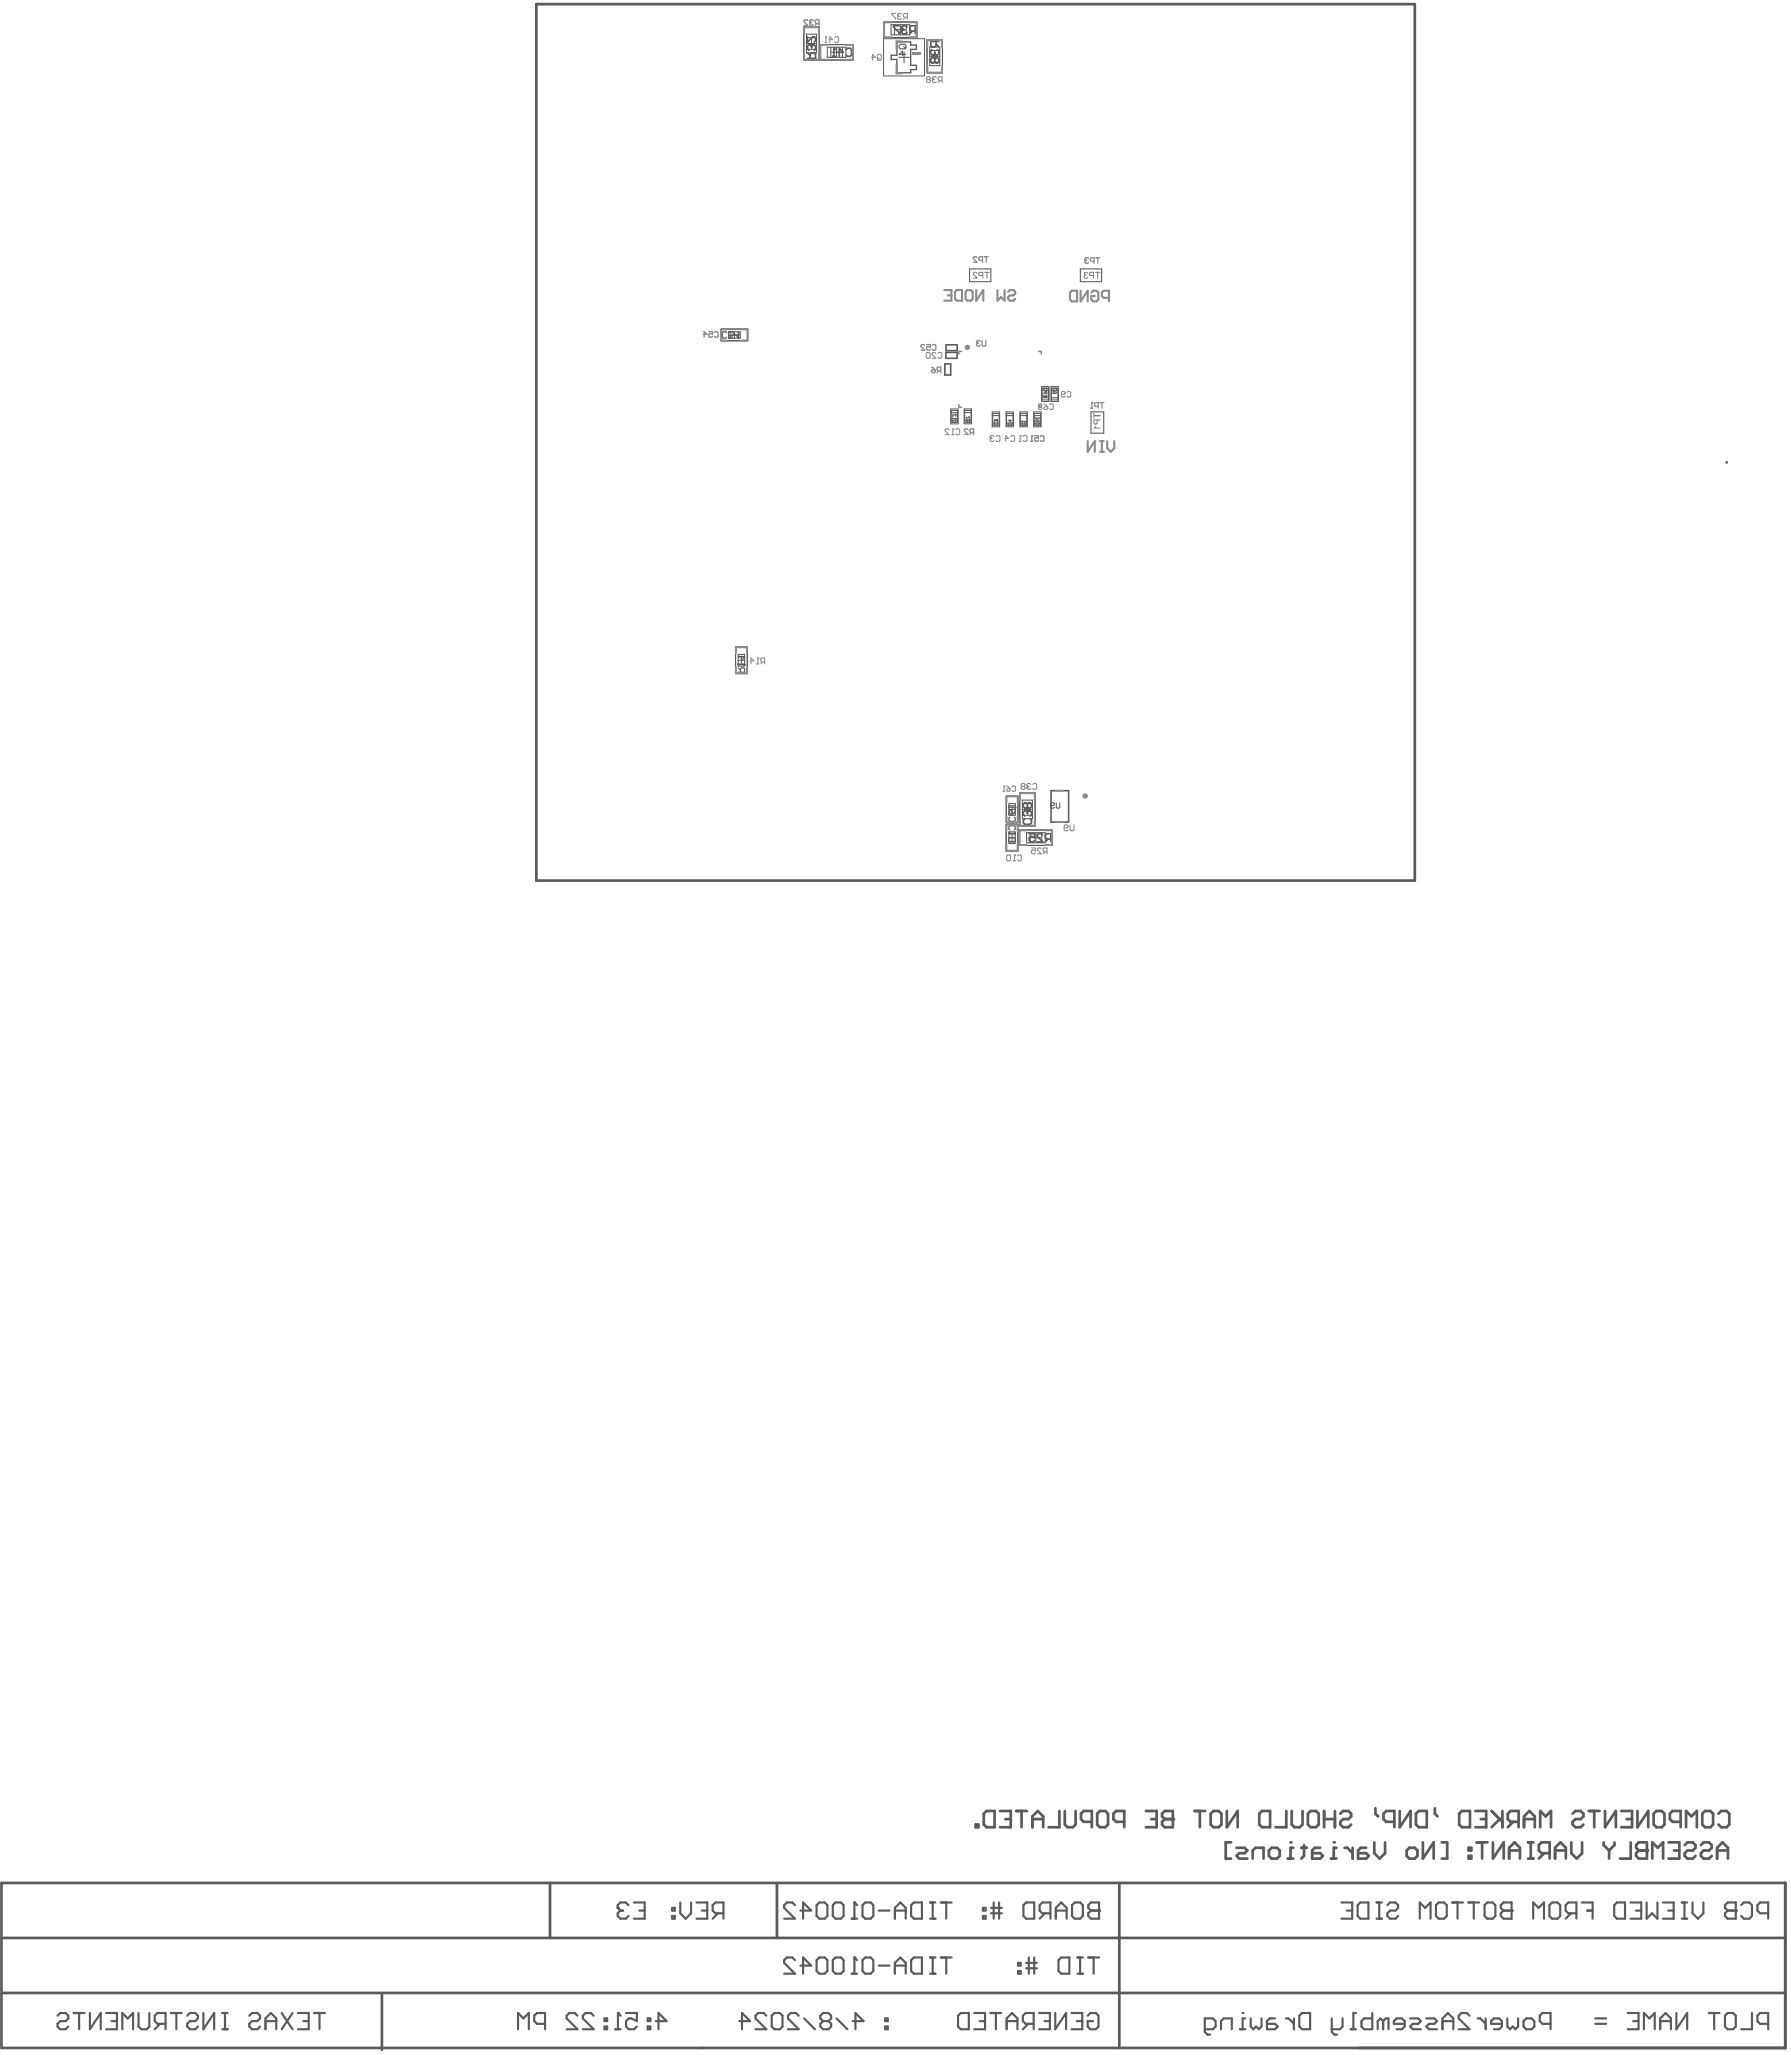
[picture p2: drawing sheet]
<svg xmlns="http://www.w3.org/2000/svg" width="560mm" height="642mm" viewBox="0 0 560 642" stroke-linecap="round" stroke-linejoin="round" font-family="sans-serif">
<g fill="none" stroke="#5a5a5a" stroke-width=".33">
<path d="M251.1 8.4h4.8v10.3h-4.8zM251.9 13.6h3.2M251.9 15.4h3.2M251.9 10.7h3.2v5.8h-3.2zM251.9 11.8h3.2M253.5 12v3.2M256.2 13.9h10.3v4.8h-10.3zM258.5 14.8h5.8v3.1h-5.8zM259.5 14.8v3.1M259.8 16.3h3.1M261.4 14.8v3.1M263.2 14.8v3.1"/>
<path d="M276.1 6.9h10.3v4.8h-10.3zM278.4 7.7h5.8v3.2h-5.8zM279.4 7.7v3.2M279.7 9.3h3.2M280.8 17.9h3.3M281.3 7.7v3.2M282.4 16.3v3.3M283.1 7.7v3.2M289.6 12.4h4.8v10.4h-4.8zM290.4 17.6h3.2M290.4 15.8h3.2M290.4 14.7h3.2v5.8h-3.2z"/>
<path d="M290.4 19.4h3.2M292 16v3.2M302.9 84h6.6v4h-6.6zM337.5 84h6.6v4h-6.6zM225.3 102.8h8.3v3.7h-8.3zM227.6 103.6h3.7v2h-3.7zM228.3 103.6v2M228.4 104.6h2M229.4 103.6v2M230.6 103.6v2M297.2 128.3h1.9v3.6h-1.9zM297.2 128.9h1.9"/>
<path d="M297.2 131.3h1.9M301.4 128.3h2v3.6h-2zM301.4 128.9h2M301.4 131.3h2M310.1 132.2h2M310.1 129.2h2v3.6h-2zM310.1 129.9h2M314.4 132.2h2M314.4 129.2h2v3.6h-2zM314.4 129.9h2M318.8 132.2h2M318.8 129.2h2v3.6h-2z"/>
<path d="M318.8 129.9h2M323.1 132.2h2M323.1 129.2h2v3.6h-2zM323.1 129.9h2M325.6 121.3h2v3.6h-2zM325.6 124.3h2M325.6 122h2M328.5 121.3h2v3.6h-2zM328.5 124.3h2M328.5 122h2M340.8 128.7h4v6.6h-4zM229.8 202.1h3.7v8.4h-3.7z"/>
<path d="M230.6 206.3h2M230.6 204.5h2v3.6h-2zM230.6 207.5h2M230.6 205.1h2M231.6 205.3v2M314.3 257.6h3.7v8.3h-3.7zM314.4 248.7h3.6v8.4h-3.6zM315.2 259.9h2v3.7h-2zM315.2 252.9h2M315.2 251.1h2v3.6h-2zM315.2 254.1h2M315.2 251.7h2"/>
<path d="M316.2 251.9v2M318.5 259.3h10.3v4.8h-10.3zM318.6 247.7h4.8v10.4h-4.8zM319.4 252.9h3.1M319.4 254.7h3.1M319.4 250h3.1v5.8h-3.1zM319.4 251.1h3.1M321 251.3v3.2M315.2 261.7h2M315.2 262.9h2M315.2 260.6h2M316.2 260.7v2"/>
<path d="M320.7 260.2h5.8v3.1h-5.8zM321.8 260.2v3.1M322 261.7h3.2M323.6 260.2v3.1M325.5 260.2v3.1"/>
</g>
<path d="M276 12.1h12.8v11.6h-12.8zM297 127.8h2.3v4.6h-2.3zM301.2 127.8h2.3v4.6h-2.3zM310 128.7h2.3v4.6h-2.3zM314.3 128.7h2.3v4.6h-2.3zM318.6 128.7h2.3v4.6h-2.3zM322.9 128.7h2.3v4.6h-2.3zM325.4 120.8h2.3v4.6h-2.3zM328.3 120.8h2.3v4.6h-2.3zM328.3 251.7h.8l.3-.3-.3-.6h-.5l-.3 .3v1.1l.3 .3h.5l.3-.3M330 250.8v1.4l.3 .3h.5l.3-.3v-1.4" fill="none" stroke="#5a5a5a" stroke-width=".31"/>
<path d="M295.2 113.7h1.8v3.5h-1.8zM295.5 110.1h3.5v1.9h-3.5zM295.5 107.7h3.5v1.9h-3.5zM328.3 247h5.5v9.9h-5.5z" fill="none" stroke="#5a5a5a" stroke-width=".5"/>
<path d="M280.2 13.1h4.3v1h1.8v1.3h-1.8v5h1.8v1.3h-1.8v1h-4.3v-4.1h-1.8v-1.4h1.8z" fill="none" stroke="#5a5a5a" stroke-width=".42"/>
<path d="M.5 588.3h557.2v51.6h-557.2zM171.8 588.3v17.2M242.7 588.3v17.2M349.7 588.3v51.6M.5 605.5h557.2M.6 622.7h557.1M119.3 623.3v17.1" fill="none" stroke="#5a5a5a" stroke-width=".84"/>
<path d="M227.1 104l-.4-.4h-.6l-.4 .4v1.3l.4 .4h.6l.4-.4M227.8 104l.3-.4h.7l.3 .4v.6l-.3 .4-1-.4v1.1h1.3M230.8 103.6v2.1l-1-1.1h1.3" fill="none" stroke="#5a5a5a" stroke-width=".34"/>
<path d="M320.1 255.9l-.4 .4v.8l.4 .4h1.7l.4-.4v-.8l-.4-.4M321.4 253.3h.4l.4 .4v.9l-.4 .4" fill="none" stroke="#5a5a5a" stroke-width=".51"/>
<circle cx="321.4" cy="253.3" r=".25" fill="#5a5a5a"/>
<path d="M321 251.2v.9M321 253.7v.5M321 253.7l-.5-.4h-.4l-.4 .4v.9l.4 .4M321 251.2l-.5-.4h-.4l-.4 .4v.9l.4 .4h.4l.5-.4M321 251.2l.4-.4h.4l.4 .4v.9l-.4 .4h-.4l-.4-.4M321.4 253.3l-.4 .4M321.5 260.5h1.7v1.2l-1.3-.4-.4 .4v.9l.4 .4h.9l.4-.4M325.7 260.9l-.4-.4h-.8l-.5 .4v.4l1.7 1.7h-1.7M327.4 262.2l-.8 .8M328.3 262.2h-1.3l-.4-.5v-.8l.4-.4h1.3v2.5" fill="none" stroke="#5a5a5a" stroke-width=".51"/>
<path d="M315.5 259.4l-.4-.4v-.6l.4-.4h1.3l.4 .4v.6l-.4 .4M315.1 260.4h2.1M317.2 260v.7" fill="none" stroke="#5a5a5a" stroke-width=".34"/>
<circle cx="315.1" cy="260.4" r=".17" fill="#5a5a5a"/>
<path d="M315.2 251.9v.7M315.2 253.6l.3-.4 .7 .4v1h-.7l-.3-.4zM315.2 252.2h2M315.5 255.3l-.3 .3v.7l.3 .3h1.4l.3-.3v-.7l-.3-.3M317.2 253.2l-1 1.4M315.5 260l-.4 .4M315.5 261.7h1.3l.4 .4v.6l-.4 .4h-1.3l-.4-.4v-.6z" fill="none" stroke="#5a5a5a" stroke-width=".34"/>
<circle cx="317.2" cy="252.2" r=".17" fill="#5a5a5a"/>
<path d="M317.2 252.2l-.3 .4" fill="none" stroke="#5a5a5a" stroke-width=".34"/>
<g fill="#5a5a5a">
<path d="M341.6 129h.3v.7h1.9v.4h-1.9v.6h-.3z"/>
<path d="M342.2 133.1h.3l-.4 .5h1.7v.3h-2.2z"/>
<path d="M342.1 84.9h1.7v.3h-.8v1.8h-.2v-1.8h-.7z"/>
<path d="M338.7 85.1a.72 .72 0 0 1 1.2 .3l-.2 .1a.34 .34 0 0 0-.5-.3 .34 .34 0 0 0 0 .6h.2v.2a.41 .41 0 0 0-.5 .3 .41 .41 0 0 0 .3 .5 .41 .41 0 0 0 .5-.3h.2a.67 .67 0 0 1-1 .5 .67 .67 0 0 1 0-1.1l-.2-.2z"/>
<path d="M341.9 131.3h.7v.6a.38 .38 0 0 1-.4 .4 .38 .38 0 0 1-.3-.4zM341.6 131.1v.8a.65 .65 0 0 0 .7 .8 .65 .65 0 0 0 .6-.9v-.5h.9v-.2z"/>
<path d="M340.5 85.3l1-.1v.7h-.9zM340.3 85.1v.1a.68 .68 0 0 0 0 .7 .68 .68 0 0 0 .6 .3h.6v.8h.3v-2.1z"/>
</g>
<g fill="none" stroke="#5a5a5a" stroke-width=".31">
<path d="M297.7 129.4v.7l.8-.7 .2 .2-.2 .5M297.7 130.6v.3M297.7 130.8h1M297.8 131.3l-.1 .1 .1 .5 .9-.1-.2-.5M298.7 130.8h.1M298.7 130.8l-.2 .1M301.9 131.9h1l-.2-.7-.5 .2v.5M301.9 130.2v.7l.6-.7 .4 .2-.2 .5M301.9 131.2l.3 .4M315.1 132.2l-.2 .1 .2 .5h.7l.2-.1-.2-.5M315.5 131.2v.6l.5-.5h-1.1M319.3 131.5v.3"/>
<path d="M319.3 131.7h1M319.4 132.2l-.1 .1 .1 .5h.7l.2-.1-.2-.5M320.3 131.7h.1M320.3 131.7l-.2 .1M323.6 130.5v.3M323.6 130.6h1M323.8 132.2l-.2 .1 .2 .5h.6l.2-.1-.2-.5M324.6 130.6h.1M324.6 131.2v.6h-.5l.2-.3-.2-.3-.5 .1 .2 .5M324.6 130.6l-.2 .2M329.1 122l-.1-.2 .1-.5 .9 .2-.2 .5M329.8 122.3l.2 .2-.2 .5h-.7l-.1-.5 .1-.2 .4 .2v.5"/>
</g>
<g fill="#5a5a5a">
<path d="M307.5 84.9h1.7v.3h-.8v1.8h-.2v-1.8h-.7z"/>
<path d="M304.1 85.1a.68 .68 0 0 1 .8-.2 .68 .68 0 0 1 .4 .6h-.2a.45 .45 0 0 0-.5-.4 .45 .45 0 0 0-.4 .5 .45 .45 0 0 0 .4 .4l.8 1h-1.4v-.2h1l-.4-.4a.86 .86 0 0 1-.5-1.3z"/>
<path d="M305.9 85.3l1-.1v.7h-.9zM305.7 85.1a.66 .66 0 0 0-.1 .8 .66 .66 0 0 0 .8 .3h.5v.8h.3v-2.1z"/>
</g>
<g fill="none" stroke="#5a5a5a" stroke-width=".31">
<path d="M310.8 132.2l-.2 .1 .2 .5h.7l.1-.1-.1-.5M311.1 131.3l-.1-.1-.4 .1 .2 .5M311.1 131.3v.2M311.3 131.2h.1M311.3 131.2l.3 .1-.1 .5M311.3 131.2l-.2 .1M326.2 122l-.2-.2 .2-.5h.7l.2 .2-.2 .5M326.2 123.3l-.2 .5 .4 .2M326.4 124h.1M326.6 122.3l.5 .2-.2 .5-.3-.2zM326.6 122.3l-.6 .7M326.6 123.7v.1"/>
<path d="M326.6 123.8l-.2 .2M326.9 123.3l.2 .5-.2 .2-.3-.2"/>
</g>
<path d="M252.3 18.2h2.5v-1.2l-.4-.5h-.9l-.4 .5v1.2M252.3 16.5l.8 .9M253.9 14h.5l.4 .4v.9l-.4 .4" fill="none" stroke="#5a5a5a" stroke-width=".51"/>
<circle cx="253.9" cy="14" r=".25" fill="#5a5a5a"/>
<path d="M252.3 11.5v1.7l1.6-1.7h.5l.4 .4v.8l-.4 .5M253.5 14.4v.5M253.5 14.4l-.4-.4h-.4l-.4 .4v.9l.4 .4M253.9 14l-.4 .4M260.1 17.6h.8M260.5 15.1v2.5M261.8 16.3h1.7l-1.3-1.2v2.5M264.3 15.5l.4-.4h.9l.4 .4v1.7l-.4 .4h-.9l-.4-.4" fill="none" stroke="#5a5a5a" stroke-width=".51"/>
<circle cx="260.5" cy="15.1" r=".25" fill="#5a5a5a"/>
<path d="M260.5 15.1l.4 .4M283.4 8.5l-.4-.5h-.9l-.4 .5v.4M285.1 9.7l-.9 .9M285.9 9.7h-1.2l-.5-.4v-.8l.5-.5h1.2v2.6" fill="none" stroke="#5a5a5a" stroke-width=".51"/>
<circle cx="281.7" cy="8.9" r=".25" fill="#5a5a5a"/>
<path d="M280.9 8h-1.7v.5l1.7 1.6v.5M281.7 8.9l.4 .4M282.1 9.3h.4M282.1 9.3l-.4 .4v.4l.4 .5h.9l.4-.5M291.2 15.5l-.5 .4v.9l.5 .4h.4M292.4 13v1.2l-.4 .4h-.8l-.5-.4v-1.2h2.6M292.4 13.8l.9 .8" fill="none" stroke="#5a5a5a" stroke-width=".51"/>
<path d="M280.9 14.2l.3-.4h1.5l.3 .4v.7l-.3 .3h-1.5l-.3-.3zM282.3 14.5l.7 .7M283 17h-2.1l1.1-1v1.4" fill="none" stroke="#5a5a5a" stroke-width=".34"/>
<circle cx="291.6" cy="17.2" r=".25" fill="#5a5a5a"/>
<path d="M292 16.8l-.4 .4M292 16.3v.5M292 18.4v.9M292 18.4l.4-.4h.5l.4 .4v.9l-.4 .4h-.5l-.4-.4M292 18.4l-.4-.4h-.4l-.5 .4v.9l.5 .4h.4l.4-.4M292.9 15.5l.4 .4v.9l-.4 .4h-.5l-.4-.4" fill="none" stroke="#5a5a5a" stroke-width=".51"/>
<path d="M230.6 210h2v-1l-.3-.3h-.7l-.3 .3v1M230.6 208.7l.7 .6M230.6 207.3v.7M230.6 207.6h2" fill="none" stroke="#5a5a5a" stroke-width=".34"/>
<circle cx="232.6" cy="207.6" r=".17" fill="#5a5a5a"/>
<path d="M231.6 204.9v1.4l1-1h-2M232.6 207.6l-.3 .4" fill="none" stroke="#5a5a5a" stroke-width=".34"/>
<path d="M266.1 616.7h1.7M266.9 611.6v5.1M270.3 611.6h1.7l.8 .8v3.4l-.8 .9h-1.7l-.9-.9v-3.4zM274.5 614.1h3.4M279.6 616.7v-3.4l1.7-1.7 1.6 1.7v3.4M279.6 614.1h3.3M285.5 611.6h2.5v5.1h-2.5l-.9-.9v-3.4zM290.5 611.6h1.7M290.5 616.7h1.7M291.4 611.6v5.1M293.9 611.6h3.4M295.6 611.6v5.1" fill="none" stroke="#5a5a5a" stroke-width=".68"/>
<circle cx="266.9" cy="611.6" r=".34" fill="#5a5a5a"/>
<g fill="none" stroke="#5a5a5a" stroke-width=".68">
<path d="M196.3 595.2l-.8-.8h-1.7l-.8 .8v.9M198 594.4h3.4v5.1h-3.4M199.7 596.9h1.7M248.4 612.4l-.9-.8h-1.7l-.8 .8v.9l3.4 3.4h-3.4M250 614.1h3.4l-2.5-2.5v5.1M255.9 611.6h1.7l.9 .8v3.4l-.9 .9h-1.7l-.8-.9v-3.4zM261 611.6h1.7l.8 .8v3.4l-.8 .9h-1.7l-.8-.9v-3.4zM266.9 611.6l.9 .8M318 615.8h.9v.9h-.9zM318 613.3h.9v.8h-.9zM320.6 613.3h3.3M320.6 615h3.3"/>
<path d="M321.4 611.6v5.1M323.1 611.6v5.1M331.5 611.6h2.6v5.1h-2.6l-.8-.9v-3.4zM336.6 611.6h1.7M336.6 616.7h1.7M337.4 611.6v5.1M340 611.6h3.3M341.7 611.6v5.1"/>
</g>
<circle cx="193" cy="596.1" r=".34" fill="#5a5a5a"/>
<g fill="none" stroke="#5a5a5a" stroke-width=".68">
<path d="M193 596.1l.8 .8M193.8 596.9h.9M193.8 596.9l-.8 .9v.8l.8 .9h1.7l.8-.9M266.1 599.5h1.7M266.9 594.4v5.1M270.3 594.4h1.7l.8 .8v3.4l-.8 .9h-1.7l-.9-.9v-3.4zM274.5 596.9h3.4M279.6 596.9h3.3M279.6 599.5v-3.4l1.7-1.7 1.6 1.7v3.4M285.5 594.4h2.5v5.1h-2.5l-.9-.9v-3.4zM290.5 599.5h1.7M290.5 594.4h1.7"/>
<path d="M291.4 594.4v5.1M293.9 594.4h3.4M295.6 594.4v5.1M276.5 633.2h.9v.8h-.9zM276.5 630.6h.9v.9h-.9zM300.1 628.9h2.6v5.1h-2.6l-.8-.8v-3.4zM304.4 628.9h3.3v5.1h-3.3M306 631.5h1.7M309.4 628.9h3.4M311.1 628.9v5.1M314.5 631.5h3.4M314.5 634v-3.4l1.7-1.7 1.7 1.7v3.4"/>
<path d="M321.2 632.3l-1.7 1.7M322.9 632.3h-2.5l-.9-.8v-1.7l.9-.9h2.5v5.1M324.6 628.9h3.4v5.1h-3.4M326.3 631.5h1.7M329.7 628.9v5.1l3.3-5.1v5.1M334.7 628.9h3.4v5.1h-3.4M336.4 631.5h1.7M339.8 629.8l.8-.9h1.7l.9 .9v3.4l-.9 .8h-1.7l-.8-.8v-1.7h1.7M498.4 632.3h3.4M498.4 630.6h3.4M508.5 628.9h3.4v5.1h-3.4M510.2 631.5h1.7"/>
<path d="M513.6 634v-5.1l1.7 1.7 1.6-1.7v5.1M518.6 634v-3.4l1.7-1.7 1.7 1.7v3.4M518.6 631.5h3.4M523.7 628.9v5.1l3.4-5.1v5.1M533.8 628.9h3.4M535.5 628.9v5.1M539.7 628.9h1.7l.9 .9v3.4l-.9 .8h-1.7l-.8-.8v-3.4zM547.3 628.9v5.1h-3.4M552.4 632.3h-2.6l-.8-.8v-1.7l.8-.9h2.6v5.1"/>
</g>
<circle cx="266.9" cy="594.4" r=".34" fill="#5a5a5a"/>
<path d="M248.4 595.2l-.9-.8h-1.7l-.8 .8v.9l3.4 3.4h-3.4M250 596.9h3.4l-2.5-2.5v5.1M255.9 594.4h1.7l.9 .8v3.4l-.9 .9h-1.7l-.8-.9v-3.4zM261 594.4h1.7l.8 .8v3.4l-.8 .9h-1.7l-.8-.9v-3.4zM266.9 594.4l.9 .8M343.3 594.4v5.1h-2.5l-.8-.9v-.8l.8-.9h2.5" fill="none" stroke="#5a5a5a" stroke-width=".68"/>
<circle cx="343.3" cy="596.9" r=".34" fill="#5a5a5a"/>
<g fill="none" stroke="#5a5a5a" stroke-width=".68">
<path d="M307.1 596.1h.8v.8h-.8zM307.1 598.6h.8v.9h-.8zM309.6 597.8h3.4M309.6 596.1h3.4M310.4 594.4v5.1M312.1 594.4v5.1M320.6 594.4h2.5v5.1h-2.5l-.9-.9v-3.4zM326.5 597.8l-1.7 1.7M328.1 597.8h-2.5l-.8-.9v-1.7l.8-.8h2.5v5.1M329.8 596.9h3.4M329.8 599.5v-3.4l1.7-1.7 1.7 1.7v3.4M335.7 594.4h1.7l.9 .8v3.4l-.9 .9h-1.7l-.8-.9v-3.4z"/>
<path d="M343.3 594.4h-2.5l-.8 .8v.9l.8 .8h2.5M192.2 634h1.7M193.1 628.9v5.1M195.6 628.9h3.4v2.6l-1.7-.9h-.9l-.8 .9v1.7l.8 .8h1.7l.9-.8M202.3 630.6h.9v.9h-.9zM202.3 633.2h.9v.8h-.9zM204.9 631.5h3.3l-2.5-2.6v5.1"/>
</g>
<circle cx="193.1" cy="628.9" r=".34" fill="#5a5a5a"/>
<g fill="none" stroke="#5a5a5a" stroke-width=".68">
<path d="M210 598.6h.8v.9h-.8zM210 596.1h.8v.8h-.8zM212.5 594.4v3.4l1.7 1.7 1.7-1.7v-3.4M217.6 594.4h3.3v5.1h-3.3M219.3 596.9h1.6M224.3 597.8l-1.7 1.7M226 597.8h-2.5l-.9-.9v-1.7l.9-.8h2.5v5.1M161.8 634v-5.1l1.7 1.7 1.7-1.7v5.1M170.3 632.3h-2.6l-.8-.8v-1.7l.8-.9h2.6v5.1M180.4 629.8l-.9-.9h-1.6l-.9 .9v.8l3.4 3.4h-3.4M185.5 629.8l-.9-.9h-1.7l-.8 .9v.8l3.4 3.4h-3.4M188.8 630.6h.9v.9h-.9z"/>
<path d="M188.8 633.2h.9v.8h-.9zM193.1 628.9l.8 .9M387.3 634h1.7M389 630.6h-.8v3.4M390.7 630.6v2.6l.9 .8 .8-.8 .9 .8 .8-.8v-2.6M398.3 630.6h-1.7l-.8 .9v2.5h2.5l.9-.8-.9-.9h-2.5M401.7 630.6h.8l1.7 1.7M404.2 630.6v3.4M406.8 628.9h2.5v5.1h-2.5l-.9-.8v-3.4zM416 630.6v4.3l.9 .8h.8M419.4 630.6v2.6l-.8 .8h-2.6M421.9 634h1.7"/>
<path d="M423.6 628.9h-.8v5.1M428.7 628.9v5.1h-2.5l-.9-.8v-1.7l.9-.9h2.5M432.1 631.5l.8-.9h.9v3.4M432.1 631.5v2.5M432.1 631.5l-.9-.9-.8 .9v2.5M438.8 632.3h-3.4v-.8l.9-.9h1.7l.8 .9v1.7l-.8 .8h-1.7M440.5 630.6h2.5l.9 .9-.9 .8h-1.6l-.9 .9 .9 .8h2.5M445.6 630.6h2.5l.8 .9-.8 .8h-1.7l-.8 .9 .8 .8h2.5M450.6 631.5h3.4M450.6 634v-3.4l1.7-1.7 1.7 1.7v3.4M459.1 629.8l-.9-.9h-1.7l-.8 .9v.8l3.4 3.4h-3.4M461.6 630.6h.8l1.7 1.7"/>
<path d="M464.1 630.6v3.4M469.2 632.3h-3.4v-.8l.9-.9h1.7l.8 .9v1.7l-.8 .8h-1.7M470.9 630.6v2.6l.8 .8 .9-.8 .8 .8 .9-.8v-2.6M476.8 630.6h1.7l.8 .9v1.7l-.8 .8h-1.7l-.9-.8v-1.7zM484.4 632.3h-2.5l-.9-.8v-1.7l.9-.9h2.5v5.1"/>
</g>
<circle cx="388.2" cy="628.9" r=".34" fill="#5a5a5a"/>
<g fill="none" stroke="#5a5a5a" stroke-width=".68">
<path d="M542.3 594.4v5.1h-2.6l-.8-.9v-.8l.8-.9h2.6M543.9 595.2l.9-.8h1.7l.8 .8v3.4l-.8 .9h-1.7l-.9-.9M552.4 597.8h-2.6l-.8-.9v-1.7l.8-.8h2.6v5.1M231 631.5h3.3l-2.5-2.6v5.1M239.4 629.8l-.8-.9h-1.7l-.9 .9v.8l3.4 3.4h-3.4M241.9 628.9h1.7l.9 .9v3.4l-.9 .8h-1.7l-.8-.8v-3.4zM249.5 629.8l-.8-.9h-1.7l-.9 .9v.8l3.4 3.4h-3.4M251.2 630.6l3.4 3.4M257.1 631.5l-.8 .8v.9l.8 .8h1.7l.8-.8v-.9l-.8-.8M257.1 631.5h1.7M257.1 631.5l-.8-.9v-.8l.8-.9h1.7l.8 .9v.8l-.8 .9M261.3 630.6l3.4 3.4"/>
<path d="M266.4 631.5h3.4l-2.6-2.6v5.1M376.4 634h2.5l.9-.8v-1.7l-.9-.9h-2.5v4.3l.8 .8h.9M381.4 634v-2.5l.9-.9h2.5v3.4"/>
</g>
<circle cx="542.3" cy="596.9" r=".34" fill="#5a5a5a"/>
<g fill="none" stroke="#5a5a5a" stroke-width=".68">
<path d="M472.2 594.4v5.1h-2.5l-.9-.9v-.8l.9-.9h2.5M479 599.5v-5.1l1.7 1.7 1.6-1.7v5.1M484.9 594.4h1.7l.8 .8v3.4l-.8 .9h-1.7l-.9-.9v-3.4zM490.8 597.8l-1.7 1.7M492.5 597.8h-2.6l-.8-.9v-1.7l.8-.8h2.6v5.1M494.2 594.4h3.3v5.1M495.8 596.9h1.7M505.1 594.4h2.6v5.1h-2.6l-.8-.9v-3.4zM509.3 594.4h3.4v5.1h-3.4M511 596.9h1.7M514.4 594.4v5.1l1.7-1.7 1.7 1.7v-5.1M519.5 594.4h3.3v5.1h-3.3"/>
<path d="M521.2 596.9h1.6M525.4 594.4h1.7M525.4 599.5h1.7M526.2 594.4v5.1M528.8 594.4v3.4l1.6 1.7 1.7-1.7v-3.4M542.3 594.4h-2.6l-.8 .8v.9l.8 .8h2.6"/>
</g>
<circle cx="472.2" cy="596.9" r=".34" fill="#5a5a5a"/>
<g fill="none" stroke="#5a5a5a" stroke-width=".68">
<path d="M419.1 594.4h3.3v5.1h-3.3M420.7 596.9h1.7M425 594.4h2.5v5.1h-2.5l-.9-.9v-3.4zM430 594.4h1.7M430 599.5h1.7M430.9 594.4v5.1M433.4 595.2l.8-.8h1.7l.9 .8v.9l-.9 .8h-1.7l-.8 .9v.8l.8 .9h1.7l.9-.9M443.5 599.5v-5.1l1.7 1.7 1.7-1.7v5.1M449.4 594.4h1.7l.9 .8v3.4l-.9 .9h-1.7l-.8-.9v-3.4zM453.7 594.4h3.3M455.3 594.4v5.1M458.7 594.4h3.4"/>
<path d="M460.4 594.4v5.1M464.6 594.4h1.7l.9 .8v3.4l-.9 .9h-1.7l-.8-.9v-3.4zM472.2 594.4h-2.5l-.9 .8v.9l.9 .8h2.5M18 629.8l.8-.9h1.7l.8 .9v.8l-.8 .9h-1.7l-.8 .8v.9l.8 .8h1.7l.8-.8M23 628.9h3.4M24.7 628.9v5.1M28.1 628.9v5.1l3.4-5.1v5.1M33.2 628.9h3.3v5.1h-3.3M34.8 631.5h1.7M38.2 634v-5.1l1.7 1.7 1.7-1.7v5.1M43.3 628.9v4.3l.8 .8h1.7l.9-.8v-4.3M50 632.3l-1.7 1.7"/>
<path d="M51.7 632.3h-2.5l-.9-.8v-1.7l.9-.9h2.5v5.1M53.4 628.9h3.4M55.1 628.9v5.1M58.5 629.8l.8-.9h1.7l.8 .9v.8l-.8 .9h-1.7l-.8 .8v.9l.8 .8h1.7l.8-.8M63.5 628.9v5.1l3.4-5.1v5.1M69.4 628.9h1.7M69.4 634h1.7M70.3 628.9v5.1M77.9 629.8l.8-.9h1.7l.9 .9v.8l-.9 .9h-1.7l-.8 .8v.9l.8 .8h1.7l.9-.8M82.9 631.5h3.4M82.9 634v-3.4l1.7-1.7 1.7 1.7v3.4M88 628.9l3.4 5.1"/>
<path d="M91.4 628.9l-3.4 5.1M93.1 628.9h3.3v5.1h-3.3M94.8 631.5h1.6M98.1 628.9h3.4M99.8 628.9v5.1"/>
</g>
<path d="M514.5 575.6v5.1h-2.5l-.9-.9v-.8l.9-.8h2.5M521.2 575.6h3.4v5.1h-3.4M522.9 578.2h1.7M526.3 576.5l.8-.9h1.7l.9 .9v.8l-.9 .9h-1.7l-.8 .8v.8l.8 .9h1.7l.9-.9M531.4 576.5l.8-.9h1.7l.8 .9v.8l-.8 .9h-1.7l-.8 .8v.8l.8 .9h1.7l.8-.9M536.4 578.2h3.4M516.2 580.7v-5.1l1.7 1.7 1.7-1.7v5.1M536.4 580.7v-3.4l1.7-1.7 1.7 1.7v3.4" fill="none" stroke="#5a5a5a" stroke-width=".84"/>
<circle cx="514.5" cy="578.2" r=".42" fill="#5a5a5a"/>
<g fill="none" stroke="#5a5a5a" stroke-width=".84">
<path d="M417.5 577.3h-.8v3.4M420 577.3h.9l1.7 1.7M422.6 577.3v3.4M426.8 577.3h-1.7l-.8 .9v2.5h2.5l.8-.9-.8-.8h-2.5M429.3 575.6v3.4l1.7 1.7 1.7-1.7v-3.4M440.3 577.3h1.7l.8 .9v1.6l-.8 .9h-1.7l-.9-.9v-1.6zM444.5 575.6v5.1l3.4-5.1v5.1M450.4 575.6h1.7v5.1h-1.7M458.8 577.3h.8v.9h-.8zM458.8 579.8h.8v.9h-.8zM461.3 575.6h3.4M463 575.6v5.1"/>
<path d="M466.4 575.6v5.1l3.4-5.1v5.1M471.5 578.2h3.3M477.4 575.6h1.6M478.2 575.6v5.1M482.4 579l-1.7 1.7M484.1 579h-2.5l-.9-.8v-1.7l.9-.9h2.5v5.1M485.8 578.2h3.4M490.9 575.6v3.4l1.6 1.7 1.7-1.7v-3.4M501 575.6v.9l1.7 1.7M502.7 578.2v2.5M504.4 575.6v.9l-1.7 1.7M509.4 575.6v5.1h-3.3"/>
<path d="M514.5 575.6h-2.5l-.9 .9v.8l.9 .9h2.5M415.8 580.7h1.7M471.5 580.7v-3.4l1.6-1.7 1.7 1.7v3.4M477.4 580.7h1.6M485.8 580.7v-3.4l1.7-1.7 1.7 1.7v3.4"/>
</g>
<circle cx="416.7" cy="575.6" r=".42" fill="#5a5a5a"/>
<path d="M404 577.3h-.8v3.4M406.5 577.3h1.7M407.4 576.5v3.3l-.9 .9M412.4 577.3h-1.6l-.9 .9v2.5h2.5l.9-.9-.9-.8h-2.5M402.3 580.7h1.7" fill="none" stroke="#5a5a5a" stroke-width=".84"/>
<circle cx="403.2" cy="575.6" r=".42" fill="#5a5a5a"/>
<g fill="none" stroke="#5a5a5a" stroke-width=".84">
<path d="M366.4 565.8v5.1h-2.5l-.9-.9v-.8l.9-.8h2.5M373.1 565.8h3.4M374.8 565.8v5.1M379.1 565.8h1.6l.9 .9v3.3l-.9 .9h-1.6l-.9-.9v-3.3zM383.3 565.8v5.1l3.3-5.1v5.1M384.6 575.6h-1.7v5.1h1.7M386.3 577.3h2.5l.9 .9-.9 .8h-1.7l-.8 .8 .8 .9h2.6M394.2 565.8h2.6v5.1h-2.6l-.8-.9v-3.3zM397.3 577.3h1.6l.9 .9v1.6l-.9 .9h-1.6l-.9-.9v-1.6zM401.8 565.8v5.1h-3.3M403.5 565.8v4.2l.9 .9h1.7l.8-.9v-4.2M409.4 565.8h1.7l.9 .9v3.3l-.9 .9h-1.7l-.8-.9v-3.3z"/>
<path d="M413.7 568.4h3.3M413.7 565.8v5.1M417 565.8v5.1M418.7 566.7l.9-.9h1.6l.9 .9v.8l-.9 .9h-1.6l-.9 .8v.8l.9 .9h1.6l.9-.9M429.7 565v1.7l.8 .8M435.6 569.2h-2.5l-.9-.8v-1.7l.9-.9h2.5v5.1M437.3 565.8v5.1l3.4-5.1v5.1M443.2 565.8h2.5v5.1h-2.5l-.9-.9v-3.3zM448.2 565v1.7l.9 .8M456.7 565.8h2.5v5.1h-2.5l-.9-.9v-3.3zM460.9 565.8h3.4v5.1h-3.4M462.6 568.4h1.7"/>
<path d="M469.3 565.8v5.1M469.3 569.2l-3.3-3.4 2.5 2.6-2.5 2.5M472.7 569.2l-1.7 1.7M474.4 569.2h-2.5l-.9-.8v-1.7l.9-.9h2.5v5.1M476.1 568.4h3.4M476.1 570.9v-3.4l1.7-1.7 1.7 1.7v3.4M481.2 570.9v-5.1l1.6 1.7 1.7-1.7v5.1M491.3 566.7l.8-.9h1.7l.9 .9v.8l-.9 .9h-1.7l-.8 .8v.8l.8 .9h1.7l.9-.9M496.3 565.8h3.4M498 565.8v5.1M501.4 565.8v5.1l3.4-5.1v5.1M506.5 565.8h3.3v5.1h-3.3"/>
<path d="M508.2 568.4h1.6M511.5 565.8v5.1l3.4-5.1v5.1M517.4 565.8h1.7l.9 .9v3.3l-.9 .9h-1.7l-.8-.9v-3.3zM525 569.2h-2.5l-.8-.8v-1.7l.8-.9h2.5v5.1M526.7 570.9v-5.1l1.7 1.7 1.7-1.7v5.1M532.6 565.8h1.7l.9 .9v3.3l-.9 .9h-1.7l-.8-.9v-3.3zM536.9 566.7l.8-.9h1.7l.8 .9v3.3l-.8 .9h-1.7l-.8-.9M391.3 580.7v-2.5l.9-.9h2.5v3.4"/>
</g>
<circle cx="366.4" cy="568.4" r=".42" fill="#5a5a5a"/>
<g fill="none" stroke="#5a5a5a" stroke-width=".84">
<path d="M167.6 1.3h274.4v273.8h-274.4zM539.4 144.4v.1M304.8 570h.8v.9h-.8zM308.2 565.8h2.5v5.1h-2.5l-.9-.9v-3.3zM312.4 565.8h3.4v5.1h-3.4M314.1 568.4h1.7M317.5 565.8h3.3M319.1 565.8v5.1M322.5 568.4h3.4M322.5 570.9v-3.4l1.7-1.7 1.7 1.7v3.4M331 565.8v5.1h-3.4M332.6 565.8v4.2l.9 .9h1.7l.8-.9v-4.2"/>
<path d="M341.1 569.2h-2.5l-.9-.8v-1.7l.9-.9h2.5v5.1M343.6 565.8h1.7l.8 .9v3.3l-.8 .9h-1.7l-.8-.9v-3.3zM351.2 569.2h-2.5l-.9-.8v-1.7l.9-.9h2.5v5.1M358 565.8h3.3v5.1h-3.3M359.6 568.4h1.7M366.4 565.8h-2.5l-.9 .9v.8l.9 .9h2.5"/>
</g>
<g fill="none" stroke="#8c8c8c" stroke-width=".59">
<path d="M251.2 10.7v-2.2h4.6v2.2M251.2 16.5v2.2h4.6v-2.2M258.5 14h-2.2v4.6h2.2M264.2 14h2.2v4.6h-2.2M278.4 7h-2.2v4.6h2.2M284.1 7h2.2v4.6h-2.2M289.7 14.7v-2.2h4.6v2.2M289.7 20.5v2.2h4.6v-2.2M227.3 102.9h-1.9v3.5h1.9M231.5 102.9h2v3.5h-2M229.9 204.2v-2h3.5v2M229.9 208.4v2h3.5v-2"/>
<path d="M314.4 259.6v-1.9h3.5v1.9M314.5 250.8v-2h3.4v2M314.5 255v2h3.4v-2M318.7 250v-2.2h4.6v2.2M318.7 255.8v2.2h4.6v-2.2M320.8 259.4h-2.2v4.6h2.2M326.5 259.4h2.2v4.6h-2.2M314.4 263.8v2h3.5v-2"/>
</g>
<path d="M300.4 109.8h-.9v.8M324.5 109.8h.8v.8M299.5 126.4v.9h.9M325.3 126.4v.9h-.8M329.8 247h2.6M329.8 256.9h2.6" fill="none" stroke="#8c8c8c" stroke-width=".5"/>
<path d="M281.8 12.9h-1.7v2.7M280.1 20.2v2.7h1.7" fill="none" stroke="#8c8c8c" stroke-width=".66"/>
<path d="M285.1 16.3h2.7v.6h-2.7z" fill-rule="evenodd" fill="#8c8c8c"/>
<g fill="none" stroke="#8c8c8c" stroke-width=".66">
<path d="M295 90.6h2.2v3.3h-2.2M296.1 92.3h1.1M298.9 90.6h1.6v3.3h-1.6l-.6-.5v-2.2zM302.2 90.6h1.1l.6 .6v2.2l-.6 .5h-1.1l-.6-.5v-2.2zM305 90.6v3.3l2.2-3.3v3.3M311.6 90.6v3.3l1.1-1.1 1.1 1.1v-3.3M314.9 91.2l.6-.6h1.1l.5 .6v.5l-.5 .6h-1.1l-.6 .5v.6l.6 .5h1.1l.5-.5M334.8 90.8h1.7v3.4h-1.7l-.5-.6v-2.2zM337.6 90.8v3.4l2.2-3.4v3.4M340.9 91.4l.6-.6h1.1l.5 .6v2.2l-.5 .6h-1.1l-.6-.6v-1.1h1.1M346.4 93h-1.6l-.6-.5v-1.1l.6-.6h1.6v3.4M339.8 137.8v3.3l2.2-3.3v3.3"/>
<path d="M343.7 137.8h1.1M344.2 137.8v3.3M345.9 137.8v2.2l1.1 1.1 1.1-1.1v-2.2M343.7 141.1h1.1"/>
</g>
<path d="M306.2 106.7l-.3-.3h-.5l-.3 .6M306.8 106.4v1.5l.3 .2h.6l.3-.2v-1.5" fill="none" stroke="#8c8c8c" stroke-width=".4"/>
<circle cx="305.1" cy="107" r=".2" fill="#8c8c8c"/>
<path d="M340.1 80.8l-.3-.3h-.6l-.3 .6M341.8 81.7h-.9l-.3-.3v-.6l.3-.3h.9v1.8M342.4 80.5h1.1M343 80.5v1.8M305.1 107l.3 .3M305.4 107.3h.2M305.4 107.3l-.3 .3 .3 .5h.5l.3-.2" fill="none" stroke="#8c8c8c" stroke-width=".4"/>
<circle cx="338.9" cy="81.1" r=".2" fill="#8c8c8c"/>
<path d="M305.2 80.5l-.3-.3h-.6l-.3 .3v.3l1.2 1.1h-1.2M306.9 81.4h-.8l-.3-.3v-.6l.3-.3h.8v1.7M307.5 80.2h1.2M308.1 80.2v1.7M338.9 81.1l.3 .3M339.2 81.4h.3M339.2 81.4l-.3 .3 .3 .6h.6l.3-.3M340.8 127.5h.6M341.1 125.8v1.7M343.1 127h-.9l-.3-.3v-.6l.3-.3h.9v1.7M343.7 125.8h1.1M344.3 125.8v1.7" fill="none" stroke="#8c8c8c" stroke-width=".4"/>
<circle cx="341.1" cy="125.8" r=".2" fill="#8c8c8c"/>
<path d="M341.1 125.8l.3 .3" fill="none" stroke="#8c8c8c" stroke-width=".4"/>
<path d="M325.6 126.5l-.3-.3h-.6l-.3 .6M326.1 126.2l1.2 .9M326.4 127.1h.9v.6l-.3 .2h-.6l-.3-.2zM327.9 126.5l.3-.3h.6l.2 .3v1.2l-.2 .2h-.6l-.3-.2" fill="none" stroke="#8c8c8c" stroke-width=".33"/>
<circle cx="324.4" cy="126.8" r=".17" fill="#8c8c8c"/>
<path d="M324.4 126.8l.3 .3M324.7 127.1h.3M324.7 127.1l-.3 .3 .3 .5h.6l.3-.2M313.3 247.2h.6M313.6 245.6v1.6M314.5 245.6l1.1 .8M314.7 246.4h.9v.6l-.3 .2h-.6l-.2-.2zM316.1 245.9l.3-.3h.5l.3 .3v1.1l-.3 .2h-.5l-.3-.2" fill="none" stroke="#8c8c8c" stroke-width=".33"/>
<circle cx="313.6" cy="245.6" r=".17" fill="#8c8c8c"/>
<path d="M313.6 245.6l.3 .3M316.6 268.9h.6M316.9 267.1v1.8M317.8 267.4l.3-.3h.6l.4 .3v1.2l-.4 .3h-.6l-.3-.3" fill="none" stroke="#8c8c8c" stroke-width=".33"/>
<circle cx="316.9" cy="267.1" r=".17" fill="#8c8c8c"/>
<path d="M314.8 267.1h.6l.3 .3v1.2l-.3 .3h-.6l-.3-.3v-1.2zM316.9 267.1l.3 .3" fill="none" stroke="#8c8c8c" stroke-width=".33"/>
<path d="M254.1 6.5l-.3-.3h-.6l-.3 .6M255.3 7.4l-.6 .5M255.8 7.4h-.8l-.3-.3v-.6l.3-.3h.8v1.7" fill="none" stroke="#8c8c8c" stroke-width=".41"/>
<circle cx="252.9" cy="6.8" r=".21" fill="#8c8c8c"/>
<g fill="none" stroke="#8c8c8c" stroke-width=".41">
<path d="M252.4 6.5l-.3-.3h-.6l-.3 .3v.3l1.2 1.1h-1.2M252.9 6.8l.3 .3M253.2 7.1h.3M253.2 7.1l-.3 .3 .3 .5h.6l.3-.3M219.7 104.5h1.1l-.8-.9v1.8M221.4 103.6h1.2v.9l-.6-.3-.6 .3v.6l.3 .3h.6l.3-.3M223.2 103.9l.3-.3h.5l.3 .3v1.2l-.3 .3h-.5l-.3-.3M288.9 108l-.3-.3h-.6l-.3 .3v.2l1.2 1.2h-1.2M289.5 107.7h1.1v.8l-.6-.3-.5 .3v.6l.2 .3h.6l.3-.3M291 114.7l1.2 .9M291.2 108l.3-.3h.6l.3 .3v1.1l-.3 .3h-.6l-.3-.3M291.3 115.6h.9v.5l-.3 .3h-.6l-.3-.3z"/>
<path d="M293.3 115.8l-.6 .6M293.9 115.8h-.9l-.3-.2v-.6l.3-.3h.9v1.7M302.4 134.3l-.3-.3h-.5l-.3 .3v.3l1.1 1.1h-1.1M303.6 135.1l-.6 .6M304.2 135.1h-.9l-.3-.2v-.6l.3-.3h.9v1.7M322.1 137.9h.5M322.3 136.1v1.8M323.2 136.1h1.2v.9l-.6-.3-.6 .3v.6l.3 .3h.6l.3-.3M325 136.4l.2-.3h.6l.3 .3v1.2l-.3 .3h-.6l-.2-.3"/>
</g>
<path d="M331.6 123.2h.9l.2-.3-.2-.6h-.6l-.3 .3v1.2l.3 .3h.6l.2-.3M333.3 122.6l.3-.3h.6l.3 .3v1.2l-.3 .3h-.6l-.3-.3" fill="none" stroke="#8c8c8c" stroke-width=".33"/>
<circle cx="322.3" cy="136.1" r=".21" fill="#8c8c8c"/>
<path d="M322.3 136.1l.3 .3" fill="none" stroke="#8c8c8c" stroke-width=".41"/>
<path d="M292.5 24.3l-.3-.3h-.6l-.3 .6M293.7 25.2l-.6 .6M294.3 25.2h-.9l-.3-.3v-.6l.3-.3h.9v1.8M332.4 258.6h1l.3-.3-.3-.6h-.7l-.3 .3v1.3l.3 .3h.7l.3-.3M334.3 257.7v1.6l.3 .3h.6l.3-.3v-1.6" fill="none" stroke="#8c8c8c" stroke-width=".33"/>
<circle cx="291.3" cy="24.6" r=".17" fill="#8c8c8c"/>
<path d="M281.6 4.5l-.3-.3h-.6l-.3 .6M282.8 5.4l-.6 .6M283.4 5.4h-.9l-.3-.3v-.6l.3-.3h.9v1.8M289.7 24.9h.6M289.7 24.9l-.3 .3 .3 .6h.6l.4-.3-.4-.6M289.7 24.9l-.3-.3 .3-.6h.6l.4 .3-.4 .6M291.3 24.6l.3 .3M291.6 24.9h.3M291.6 24.9l-.3 .3 .3 .6h.6l.3-.3" fill="none" stroke="#8c8c8c" stroke-width=".33"/>
<circle cx="280.4" cy="4.8" r=".17" fill="#8c8c8c"/>
<path d="M279.8 4.2h-1.2v.3l1.2 1.2v.3M280.4 4.8l.3 .3M280.7 5.1h.3M280.7 5.1l-.3 .3 .3 .6h.6l.3-.3M236.4 207.4h.6M236.7 205.6v1.8M238.3 206.8l-.7 .6M238.9 206.8h-.9l-.4-.3v-.6l.4-.3h.9v1.8M322.2 264.9h1.2v.9l-.6-.3-.6 .3v.7l.3 .3h.6l.3-.3M325.3 265.2l-.3-.3h-.6l-.4 .3v.3l1.3 1.3h-1.3M326.5 266.1l-.6 .7M327.1 266.1h-.9l-.3-.3v-.6l.3-.3h.9v1.9" fill="none" stroke="#8c8c8c" stroke-width=".33"/>
<circle cx="236.7" cy="205.6" r=".17" fill="#8c8c8c"/>
<path d="M257.7 13.3h.6M258 11.5v1.8M258.9 12.4h1.2l-.9-.9v1.8M260.7 11.8l.4-.3h.6l.3 .3v1.2l-.3 .3h-.6l-.4-.3M272.3 17.9h1.2l-.9-.9v1.8M274.4 17h.6l.3 .3v1.2l-.3 .3h-.6l-.3-.3v-1.2zM274.7 18.2l-.6 .6M234.3 206.5h1.2l-.9-.9v1.8M236.7 205.6l.3 .3" fill="none" stroke="#8c8c8c" stroke-width=".33"/>
<circle cx="258" cy="11.5" r=".17" fill="#8c8c8c"/>
<path d="M258 11.5l.3 .3M320.8 246l.3 .6h.6l.3-.3M322.6 245.1l.4-.3h.6l.3 .3v1.2l-.3 .3h-.6l-.4-.3" fill="none" stroke="#8c8c8c" stroke-width=".33"/>
<circle cx="320.8" cy="246" r=".17" fill="#8c8c8c"/>
<path d="M289.7 110.1h.6l.3 .3v1.2l-.3 .3h-.6l-.4-.3v-1.2zM292.4 110.4l-.3-.3h-.6l-.3 .3v.3l1.2 1.2h-1.2M293 110.4l.3-.3h.6l.3 .3v1.2l-.3 .3h-.6l-.3-.3M297.4 135.8h.6M297.7 134v1.8M298.6 134.3l.3-.3h.6l.3 .3v1.2l-.3 .3h-.6l-.3-.3M319.3 245.7h.6M319.3 245.7l-.3-.3 .3-.6h.6l.3 .3-.3 .6M319.3 245.7l-.3 .3 .3 .6h.6l.3-.3-.3-.6M321.1 245.7l-.3 .3M321.1 245.7h.3M322 245.1l-.3-.3h-.6l-.3 .3 .3 .6" fill="none" stroke="#8c8c8c" stroke-width=".33"/>
<circle cx="297.7" cy="134" r=".17" fill="#8c8c8c"/>
<path d="M296.5 134.3l-.3-.3h-.7l-.3 .3v.3l1.3 1.2h-1.3M297.7 134l.3 .3M310.5 136.4l-.3-.3h-.6l-.3 .6M311.1 136.4l.4-.3h.6l.3 .3v1.2l-.3 .3h-.6l-.4-.3M313.9 137h1.2l-.9-.9v1.8M315.7 136.4l.3-.3h.6l.4 .3v1.2l-.4 .3h-.6l-.3-.3" fill="none" stroke="#8c8c8c" stroke-width=".33"/>
<circle cx="309.3" cy="136.7" r=".17" fill="#8c8c8c"/>
<path d="M309.3 136.7l.3 .3M309.6 137h.3M309.6 137l-.3 .3 .3 .6h.6l.3-.3M318.4 137.9h.6M318.7 136.1v1.8M319.6 136.4l.3-.3h.6l.3 .3v1.2l-.3 .3h-.6l-.3-.3" fill="none" stroke="#8c8c8c" stroke-width=".33"/>
<circle cx="318.7" cy="136.1" r=".17" fill="#8c8c8c"/>
<path d="M318.7 136.1l.3 .3" fill="none" stroke="#8c8c8c" stroke-width=".33"/>
<g fill="none" stroke="#8c8c8c" stroke-width=".83">
<circle cx="302.2" cy="108.5" r=".42"/>
<circle cx="339" cy="248.7" r=".42"/>
</g>
</svg>
